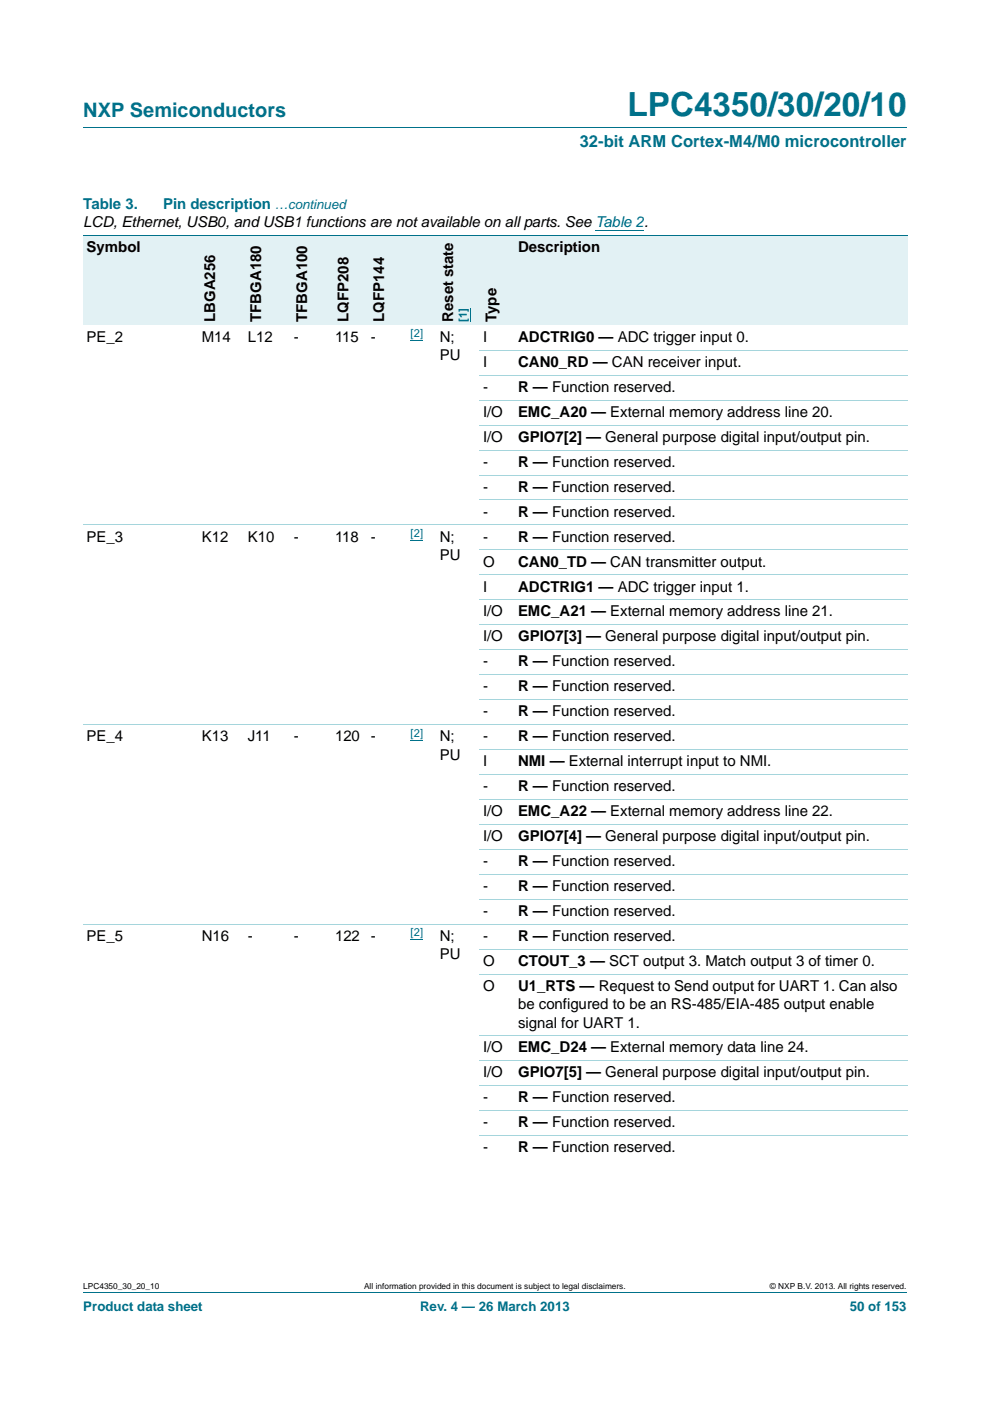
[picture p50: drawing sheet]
<svg xmlns="http://www.w3.org/2000/svg" width="210mm" height="297mm" viewBox="0 0 210 297" stroke-linecap="round" stroke-linejoin="round" font-family="sans-serif">
<defs><g id="words">
<text font-size="7" fill="#00718a" x="133.1" y="24.6">LPC4350/30/20/10</text>
<text font-size="4.2" fill="#00718a" x="17.7" y="24.9">NXP Semiconductors</text>
<text font-size="3.5" fill="#00718a" x="123" y="31.1">32-bit ARM Cortex-M4/M0 microcontroller</text>
<g font-size="3.2" fill="#00718a">
<text x="17.7" y="44.3">Table 3.</text>
<text x="34.6" y="44.3">Pin description</text>
</g>
<g font-size="3.2">
<text x="17.7" y="48.2">LCD, Ethernet, USB0, and USB1 functions are not available on all parts. See Table 2.</text>
<text x="18.4" y="53.4">Symbol</text>
<text x="109.9" y="53.4">Description</text>
<text x="45.6" y="68.3" transform="rotate(-90 45.6 68.3)">LBGA256</text>
<text x="55.4" y="68.3" transform="rotate(-90 55.4 68.3)">TFBGA180</text>
<text x="65.2" y="68.3" transform="rotate(-90 65.2 68.3)">TFBGA100</text>
<text x="73.9" y="68.3" transform="rotate(-90 73.9 68.3)">LQFP208</text>
<text x="81.5" y="68.3" transform="rotate(-90 81.5 68.3)">LQFP144</text>
<text x="96.1" y="68.3" transform="rotate(-90 96.1 68.3)">Reset state</text>
<text x="105.3" y="68.3" transform="rotate(-90 105.3 68.3)">Type</text>
<text x="18.4" y="72.5">PE_2</text>
<text x="42.8" y="72.5">M14</text>
<text x="52.5" y="72.5">L12</text>
<text x="62.3" y="72.5">-</text>
<text x="71.1" y="72.5">115</text>
<text x="78.7" y="72.5">-</text>
<text x="93.3" y="72.5">N;</text>
<text x="93.3" y="76.4">PU</text>
<text x="102.4" y="72.5">I</text>
<text x="102.4" y="77.8">I</text>
<text x="109.9" y="72.5">ADCTRIG0 — ADC trigger input 0.</text>
<text x="109.9" y="77.8">CAN0_RD — CAN receiver input.</text>
<text x="102.4" y="83.1">-</text>
<text x="109.9" y="83.1">R — Function reserved.</text>
<text x="102.4" y="88.4">I/O</text>
<text x="109.9" y="88.4">EMC_A20 — External memory address line 20.</text>
<text x="102.4" y="93.7">I/O</text>
<text x="109.9" y="93.7">GPIO7[2] — General purpose digital input/output pin.</text>
<text x="102.4" y="99">-</text>
<text x="109.9" y="99">R — Function reserved.</text>
<text x="102.4" y="104.3">-</text>
<text x="109.9" y="104.3">R — Function reserved.</text>
<text x="102.4" y="109.5">-</text>
<text x="109.9" y="109.5">R — Function reserved.</text>
<text x="18.4" y="114.8">PE_3</text>
<text x="42.8" y="114.8">K12</text>
<text x="52.6" y="114.8">K10</text>
<text x="62.3" y="114.8">-</text>
<text x="71.1" y="114.8">118</text>
<text x="78.7" y="114.8">-</text>
<text x="93.3" y="114.8">N;</text>
<text x="93.3" y="118.7">PU</text>
<text x="102.4" y="114.8">-</text>
<text x="109.9" y="114.8">R — Function reserved.</text>
<text x="102.4" y="120.1">O</text>
<text x="102.4" y="125.4">I</text>
<text x="109.9" y="120.1">CAN0_TD — CAN transmitter output.</text>
<text x="109.9" y="125.4">ADCTRIG1 — ADC trigger input 1.</text>
<text x="102.4" y="130.7">I/O</text>
<text x="109.9" y="130.7">EMC_A21 — External memory address line 21.</text>
<text x="102.4" y="136">I/O</text>
<text x="109.9" y="136">GPIO7[3] — General purpose digital input/output pin.</text>
<text x="102.4" y="141.3">-</text>
<text x="109.9" y="141.3">R — Function reserved.</text>
<text x="102.4" y="146.6">-</text>
<text x="109.9" y="146.6">R — Function reserved.</text>
<text x="102.4" y="151.9">-</text>
<text x="109.9" y="151.9">R — Function reserved.</text>
<text x="18.4" y="157.2">PE_4</text>
<text x="42.8" y="157.2">K13</text>
<text x="52.5" y="157.2">J11</text>
<text x="62.3" y="157.2">-</text>
<text x="71.1" y="157.2">120</text>
<text x="78.7" y="157.2">-</text>
<text x="93.3" y="157.2">N;</text>
<text x="93.3" y="161">PU</text>
<text x="102.4" y="157.2">-</text>
<text x="109.9" y="157.2">R — Function reserved.</text>
<text x="102.4" y="162.5">I</text>
<text x="102.4" y="167.7">-</text>
<text x="109.9" y="162.5">NMI — External interrupt input to NMI.</text>
<text x="109.9" y="167.7">R — Function reserved.</text>
<text x="102.4" y="173">I/O</text>
<text x="109.9" y="173">EMC_A22 — External memory address line 22.</text>
<text x="102.4" y="178.3">I/O</text>
<text x="109.9" y="178.3">GPIO7[4] — General purpose digital input/output pin.</text>
<text x="102.4" y="183.6">-</text>
<text x="109.9" y="183.6">R — Function reserved.</text>
<text x="102.4" y="188.9">-</text>
<text x="109.9" y="188.9">R — Function reserved.</text>
<text x="102.4" y="194.2">-</text>
<text x="109.9" y="194.2">R — Function reserved.</text>
<text x="18.4" y="199.5">PE_5</text>
<text x="42.8" y="199.5">N16</text>
<text x="52.5" y="199.5">-</text>
<text x="62.3" y="199.5">-</text>
<text x="71.1" y="199.5">122</text>
<text x="78.7" y="199.5">-</text>
<text x="93.3" y="199.5">N;</text>
<text x="93.3" y="203.4">PU</text>
<text x="102.4" y="199.5">-</text>
<text x="109.9" y="199.5">R — Function reserved.</text>
<text x="102.4" y="204.8">O</text>
<text x="109.9" y="204.8">CTOUT_3 — SCT output 3. Match output 3 of timer 0.</text>
<text x="102.4" y="210.1">O</text>
<text x="109.9" y="210.1">U1_RTS — Request to Send output for UART 1. Can also</text>
<text x="109.9" y="214">be configured to be an RS-485/EIA-485 output enable</text>
<text x="109.9" y="217.9">signal for UART 1.</text>
<text x="102.4" y="223.1">I/O</text>
<text x="109.9" y="223.1">EMC_D24 — External memory data line 24.</text>
<text x="102.4" y="228.4">I/O</text>
<text x="102.4" y="233.7">-</text>
<text x="109.9" y="228.4">GPIO7[5] — General purpose digital input/output pin.</text>
<text x="109.9" y="233.7">R — Function reserved.</text>
<text x="102.4" y="239">-</text>
<text x="109.9" y="239">R — Function reserved.</text>
<text x="102.4" y="244.3">-</text>
<text x="109.9" y="244.3">R — Function reserved.</text>
</g>
<g font-size="2.8" fill="#00718a">
<text x="58.3" y="44.3">…continued</text>
<text x="17.7" y="277.9">Product data sheet</text>
<text x="89.1" y="277.9">Rev. 4 — 26 March 2013</text>
<text x="180.2" y="277.9">50 of 153</text>
</g>
<g font-size="2.4" fill="#00f">
<text x="87.1" y="71.5">[2]</text>
<text x="99" y="68.3" transform="rotate(-90 99 68.3)">[1]</text>
<text x="87.1" y="113.9">[2]</text>
<text x="87.1" y="156.2">[2]</text>
<text x="87.1" y="198.5">[2]</text>
</g>
<g font-size="1.8">
<text x="17.7" y="273.3">LPC4350_30_20_10</text>
<text x="77.2" y="273.3">All information provided in this document is subject to legal disclaimers.</text>
<text x="163.3" y="273.3">© NXP B.V. 2013. All rights reserved.</text>
</g>
</g></defs>
<path d="M17.7 27h174.6M17.7 273.9h174.6" fill="none" stroke="#00718a" stroke-width=".21"/>
<path d="M126.3 48.9h10.3M87.1 72.2h2.6M87.1 114.6h2.6M87.1 156.9h2.6M87.1 199.2h2.6" fill="none" stroke="#00f" stroke-width=".21"/>
<g fill="#e2f1f4">
<path d="M17.7 49.9h24.4v19.1h-24.4z"/>
<path d="M42.1 49.9h9.8v19.1h-9.8z"/>
<path d="M51.9 49.9h9.7v19.1h-9.7z"/>
<path d="M61.6 49.9h8.8v19.1h-8.8z"/>
<path d="M70.4 49.9h7.6v19.1h-7.6z"/>
<path d="M78 49.9h8.4v19.1h-8.4z"/>
<path d="M86.4 49.9h15.3v19.1h-15.3z"/>
</g>
<path d="M99.7 65.3v3" fill="none" stroke="#00f" stroke-width=".21"/>
<g fill="#e2f1f4">
<path d="M101.7 49.9h7.5v19.1h-7.5z"/>
<path d="M109.2 49.9h83.3v19.1h-83.3z"/>
</g>
<path d="M17.7 49.9h174.8" fill="none" stroke="#00718a" stroke-width=".21"/>
<g fill="none" stroke="#a5d5dc" stroke-width=".21">
<path d="M101.7 74.3h90.8M101.7 79.5h90.8M101.7 84.8h90.8M101.7 90.1h90.8M101.7 95.4h90.8M17.7 111.3h174.8M101.7 100.7h90.8M101.7 106h90.8M101.7 116.6h90.8M101.7 121.9h90.8M101.7 127.2h90.8M101.7 132.5h90.8"/>
<path d="M101.7 137.8h90.8M17.7 153.6h174.8M101.7 143h90.8M101.7 148.3h90.8M101.7 158.9h90.8M101.7 164.2h90.8M101.7 169.5h90.8M101.7 174.8h90.8M17.7 196h174.8M101.7 180.1h90.8M101.7 185.4h90.8M101.7 190.7h90.8"/>
<path d="M101.7 201.3h90.8M101.7 206.5h90.8M101.7 219.6h90.8M101.7 224.9h90.8M101.7 230.2h90.8M101.7 235.5h90.8M101.7 240.8h90.8"/>
</g>
<use href="#words"/>
</svg>
